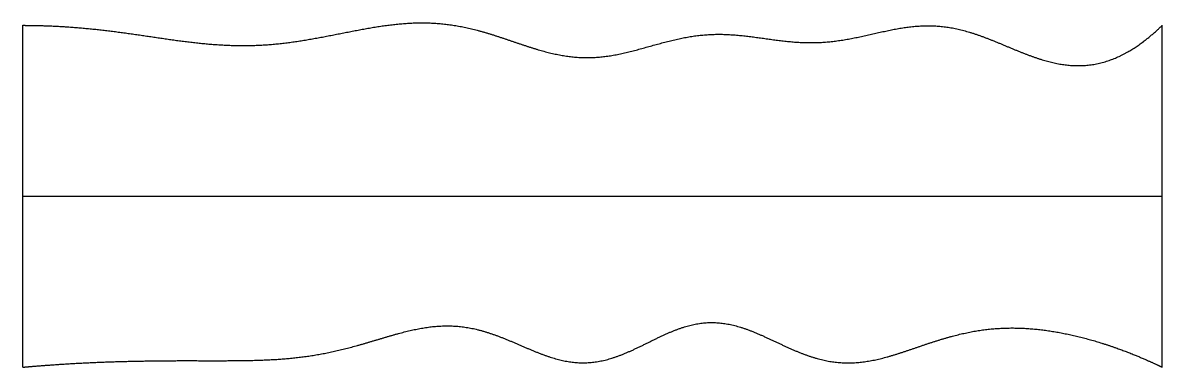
# Model space of a CAD drawing. Header units: millimetres. Extents: x 0 to 10, y 0 to 3.
import ezdxf

# ---------------------------------------------------------------- set-up
doc = ezdxf.new("R2010")
doc.units = ezdxf.units.MM
doc.layers.get('0').update_dxf_attribs({"linetype": 'CONTINUOUS'})

msp = doc.modelspace()

# ---------------------------------------------------------------- linework, layer by layer
for points in [[(0, 3), (0.04, 3), (0.121, 2.999), (0.241, 2.996), (0.402, 2.988), (0.603, 2.97), (0.804, 2.947), (1.006, 2.919), (1.207, 2.888), (1.409, 2.859), (1.61, 2.836), (1.81, 2.822), (2.011, 2.82), (2.211, 2.832), (2.412, 2.858), (2.612, 2.893), (2.813, 2.933), (3.014, 2.973), (3.215, 3.006), (3.417, 3.025), (3.619, 3.024), (3.82, 3), (4.021, 2.952), (4.221, 2.887), (4.42, 2.816), (4.619, 2.755), (4.818, 2.716), (5.017, 2.71), (5.216, 2.738), (5.415, 2.79), (5.615, 2.849), (5.815, 2.899), (6.016, 2.926), (6.217, 2.923), (6.418, 2.899), (6.619, 2.868), (6.821, 2.845), (7.022, 2.845), (7.224, 2.871), (7.425, 2.916), (7.626, 2.964), (7.826, 2.998), (8.025, 3.003), (8.223, 2.971), (8.421, 2.907), (8.619, 2.823), (8.816, 2.739), (9.013, 2.671), (9.209, 2.637), (9.407, 2.646), (9.604, 2.706), (9.762, 2.797), (9.881, 2.889), (9.96, 2.961), (10, 3)], [(0, 0), (0, 0.12), (0, 0.36), (0, 0.72), (0, 1.2), (0, 1.8), (0, 2.28), (0, 2.64), (0, 2.88), (0, 3)], [(10, 0), (10, 0.12), (10, 0.36), (10, 0.72), (10, 1.2), (10, 1.8), (10, 2.28), (10, 2.64), (10, 2.88), (10, 3)], [(0, 1.5), (0.4, 1.5), (1.2, 1.5), (2.4, 1.5), (4, 1.5), (6, 1.5), (7.6, 1.5), (8.8, 1.5), (9.6, 1.5), (10, 1.5)], [(0, 0), (0.04, 0.004), (0.121, 0.011), (0.242, 0.02), (0.403, 0.031), (0.605, 0.042), (0.807, 0.049), (1.009, 0.054), (1.211, 0.057), (1.413, 0.058), (1.615, 0.057), (1.817, 0.057), (2.018, 0.059), (2.22, 0.066), (2.42, 0.083), (2.621, 0.113), (2.822, 0.157), (3.023, 0.214), (3.225, 0.277), (3.427, 0.333), (3.628, 0.367), (3.829, 0.368), (4.03, 0.328), (4.23, 0.254), (4.429, 0.164), (4.628, 0.081), (4.825, 0.032), (5.023, 0.033), (5.221, 0.087), (5.418, 0.179), (5.615, 0.282), (5.812, 0.366), (6.009, 0.405), (6.206, 0.387), (6.404, 0.321), (6.601, 0.226), (6.799, 0.131), (6.998, 0.059), (7.198, 0.028), (7.398, 0.041), (7.599, 0.089), (7.801, 0.158), (8.003, 0.229), (8.205, 0.289), (8.407, 0.33), (8.609, 0.348), (8.81, 0.345), (9.011, 0.323), (9.211, 0.284), (9.41, 0.233), (9.607, 0.168), (9.765, 0.107), (9.883, 0.055), (9.961, 0.019), (10, 0)]]:
    msp.add_open_spline(points, degree=5)

doc.saveas('drawing.dxf')
